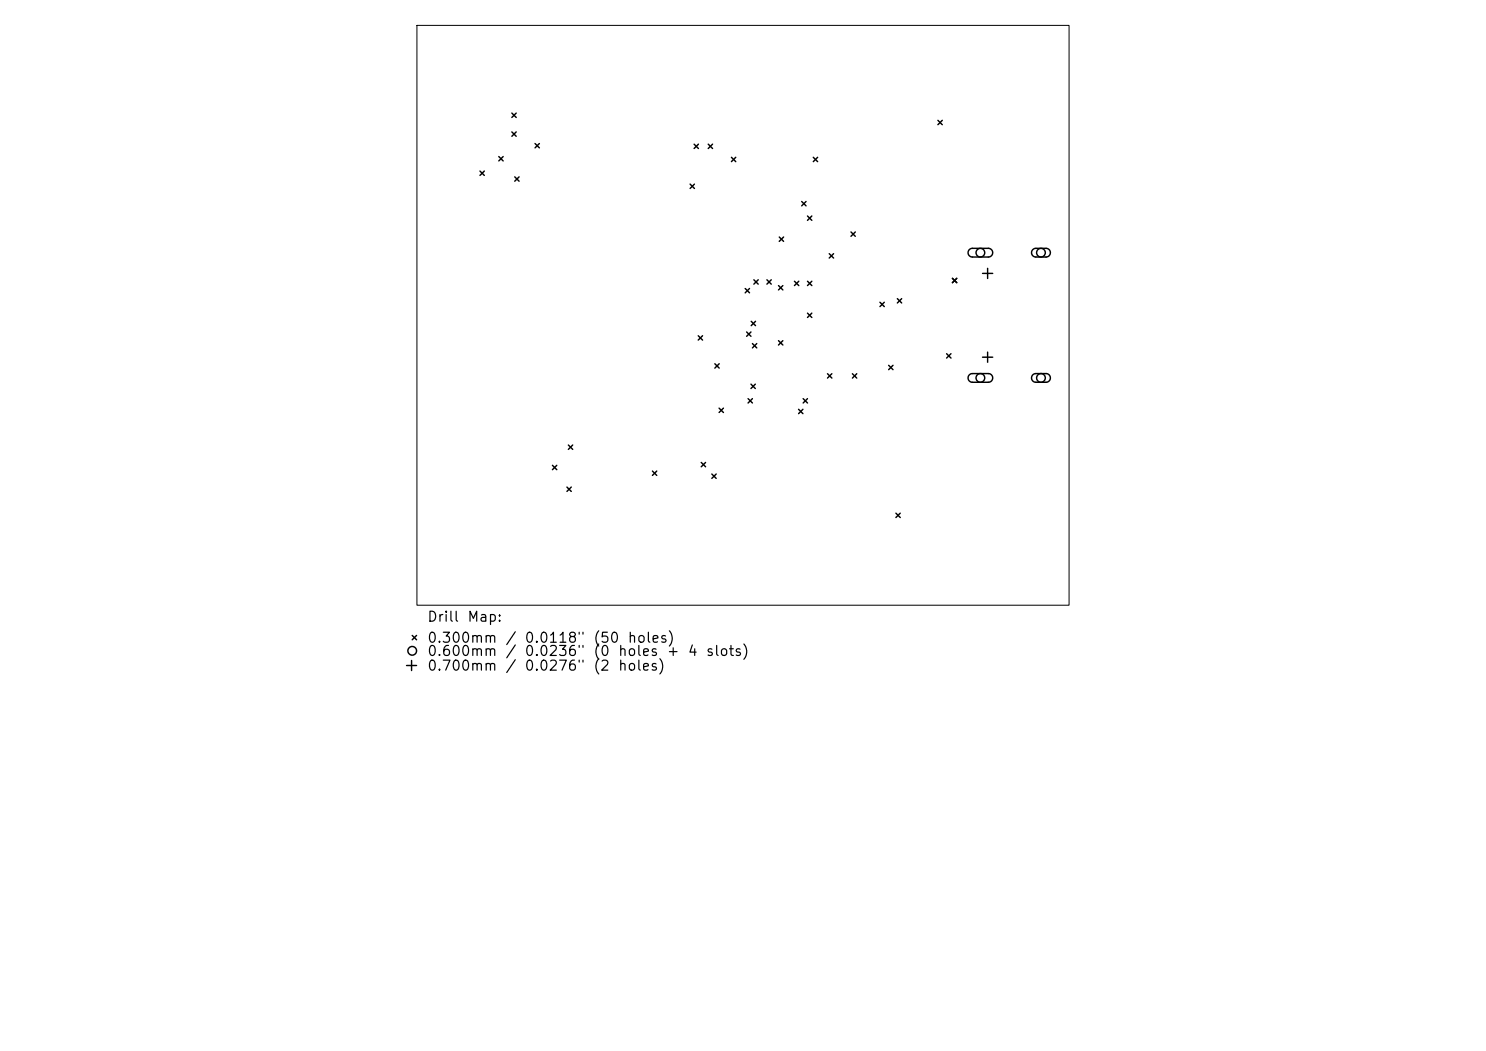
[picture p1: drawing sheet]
<svg xmlns="http://www.w3.org/2000/svg" width="297mm" height="210mm" viewBox="0 0 297 210" stroke-linecap="round" stroke-linejoin="round" font-family="sans-serif">
<defs><g id="words">
<g font-size="2">
<text x="85.3" y="124.7">Drill</text>
<text x="93.3" y="124.7">Map:</text>
<text x="85.3" y="128.9">0.300mm</text>
<text x="85.3" y="131.6">0.600mm</text>
<text x="100.9" y="128.9">/</text>
<text x="104.7" y="128.9">0.0118&quot;</text>
<text x="104.7" y="131.6">0.0236&quot;</text>
<text x="118.4" y="128.9">(50</text>
<text x="118.4" y="131.6">(0</text>
<text x="123.4" y="131.6">holes</text>
<text x="125.3" y="128.9">holes)</text>
<text x="133.1" y="131.6">+</text>
<text x="137.3" y="131.6">4</text>
<text x="140.9" y="131.6">slots)</text>
<text x="85.3" y="134.5">0.700mm</text>
<text x="100.9" y="134.5">/</text>
<text x="104.7" y="134.5">0.0276&quot;</text>
<text x="118.4" y="134.5">(2</text>
<text x="123.4" y="134.5">holes)</text>
</g>
</g></defs>
<path d="M83.3 5.1h130.4v115.8h-130.4z" fill="none" stroke="#000" stroke-width=".2"/>
<g fill="none" stroke="#000" stroke-width=".29">
<path d="M95.9 34.2l.9 .9M96.8 34.2l-.9 .9M99.7 31.3l.9 .9M100.6 31.3l-.9 .9M102.3 22.6l.9 .9M102.3 26.4l.9 .8M102.9 35.3l.9 .9M103.2 22.6l-.9 .9M103.2 26.4l-.9 .8M103.8 35.3l-.9 .9M106.9 28.7l.9 .8M107.8 28.7l-.9 .8"/>
<path d="M137.9 36.8l.9 .9M138.7 28.8l.9 .9M138.8 36.8l-.9 .9M139.6 28.8l-.9 .9M141.5 28.8l.9 .9M142.4 28.8l-.9 .9M146.2 31.4l.9 .9M147.1 31.4l-.9 .9M162.5 31.4l.9 .9M163.4 31.4l-.9 .9M187.5 24l.8 .9M188.3 24l-.8 .9"/>
<path d="M148.9 57.6l.9 .9M149.8 57.6l-.9 .9M150.7 55.9l.8 .9M151.5 55.9l-.8 .9M153.3 55.9l.8 .9M154.1 55.9l-.8 .9M155.6 57.1l.9 .8M155.7 47.4l.9 .8M156.5 57.1l-.9 .8M156.6 47.4l-.9 .8M158.8 56.2l.9 .9M159.7 56.2l-.9 .9"/>
<path d="M160.2 40.3l.9 .8M161.1 40.3l-.9 .8M161.4 43.2l.9 .8M161.4 56.2l.9 .9M162.3 43.2l-.9 .8M162.3 56.2l-.9 .9M165.7 50.7l.9 .9M166.6 50.7l-.9 .9M170.1 46.3l.8 .9M170.9 46.3l-.8 .9M179.3 59.7l.9 .8M180.2 59.7l-.9 .8"/>
<path d="M190.4 55.6l.8 .9M191.2 55.6l-.8 .9M193.7 49.9l.6-.3h3.2a.87 .87 0 0 1 .9 .9 .87 .87 0 0 1-.9 .9h-3.1a.87 .87 0 0 1-.9-.6 .87 .87 0 0 1 .2-.9zM196.4 54.6h2M197.4 53.6v2M206.4 49.9l.6-.3h2.1a.87 .87 0 0 1 .8 .9 .87 .87 0 0 1-.8 .9h-2.1a.87 .87 0 0 1-.8-.6 .87 .87 0 0 1 .2-.9zM139.6 67.1l.8 .9M140.4 67.1l-.8 .9M142.9 72.7l.8 .9M143.7 72.7l-.8 .9M149.2 66.3l.9 .9M149.5 79.7l.9 .8"/>
<path d="M150.1 66.3l-.9 .9M150.1 76.8l.9 .8M150.1 64.2l.9 .9M150.4 79.7l-.9 .8M150.4 68.7l.9 .8M151 76.8l-.9 .8M151 64.2l-.9 .9M151.3 68.7l-.9 .8M155.6 68.1l.9 .8M156.5 68.1l-.9 .8M160.5 79.7l.9 .8M161.4 79.7l-.9 .8"/>
<path d="M161.4 62.6l.9 .8M162.3 62.6l-.9 .8M165.4 74.7l.9 .8M166.3 74.7l-.9 .8M170.4 74.7l.8 .8M171.2 74.7l-.8 .8M175.9 60.4l.8 .9M176.7 60.4l-.8 .9M177.6 73l.9 .9M178.5 73l-.9 .9M189.2 70.7l.9 .8M190.1 70.7l-.9 .8"/>
<path d="M193.7 74.9l.6-.3h3.2a.87 .87 0 0 1 .9 .9 .87 .87 0 0 1-.9 .9h-3.1a.87 .87 0 0 1-.9-.6 .87 .87 0 0 1 .2-.9zM196.4 71.4h2M197.4 70.4v2M206.4 74.9l.6-.3h2.1a.87 .87 0 0 1 .8 .9 .87 .87 0 0 1-.8 .9h-2.1a.87 .87 0 0 1-.8-.6 .87 .87 0 0 1 .2-.9zM110.4 93l.9 .8M111.3 93l-.9 .8M113.3 97.3l.9 .9M113.6 88.9l.9 .9M114.2 97.3l-.9 .9M114.5 88.9l-.9 .9M130.4 94.1l.9 .9M131.3 94.1l-.9 .9"/>
<path d="M140.2 92.4l.8 .9M141 92.4l-.8 .9M142.3 94.7l.8 .9M143.1 94.7l-.8 .9M143.7 81.6l.9 .8M144.6 81.6l-.9 .8M159.6 81.8l.9 .9M160.5 81.8l-.9 .9M179.1 102.5l.8 .9M179.9 102.5l-.8 .9M81.3 133h2M82.3 132v2"/>
<path d="M82.4 127l.9 .8M83.3 127l-.9 .8"/>
<circle cx="195.9" cy="50.5" r=".87"/>
<circle cx="208.1" cy="50.5" r=".87"/>
<circle cx="195.9" cy="75.5" r=".87"/>
<circle cx="208.1" cy="75.5" r=".87"/>
<circle cx="82.4" cy="130" r=".87"/>
</g>
<use href="#words"/>
</svg>
